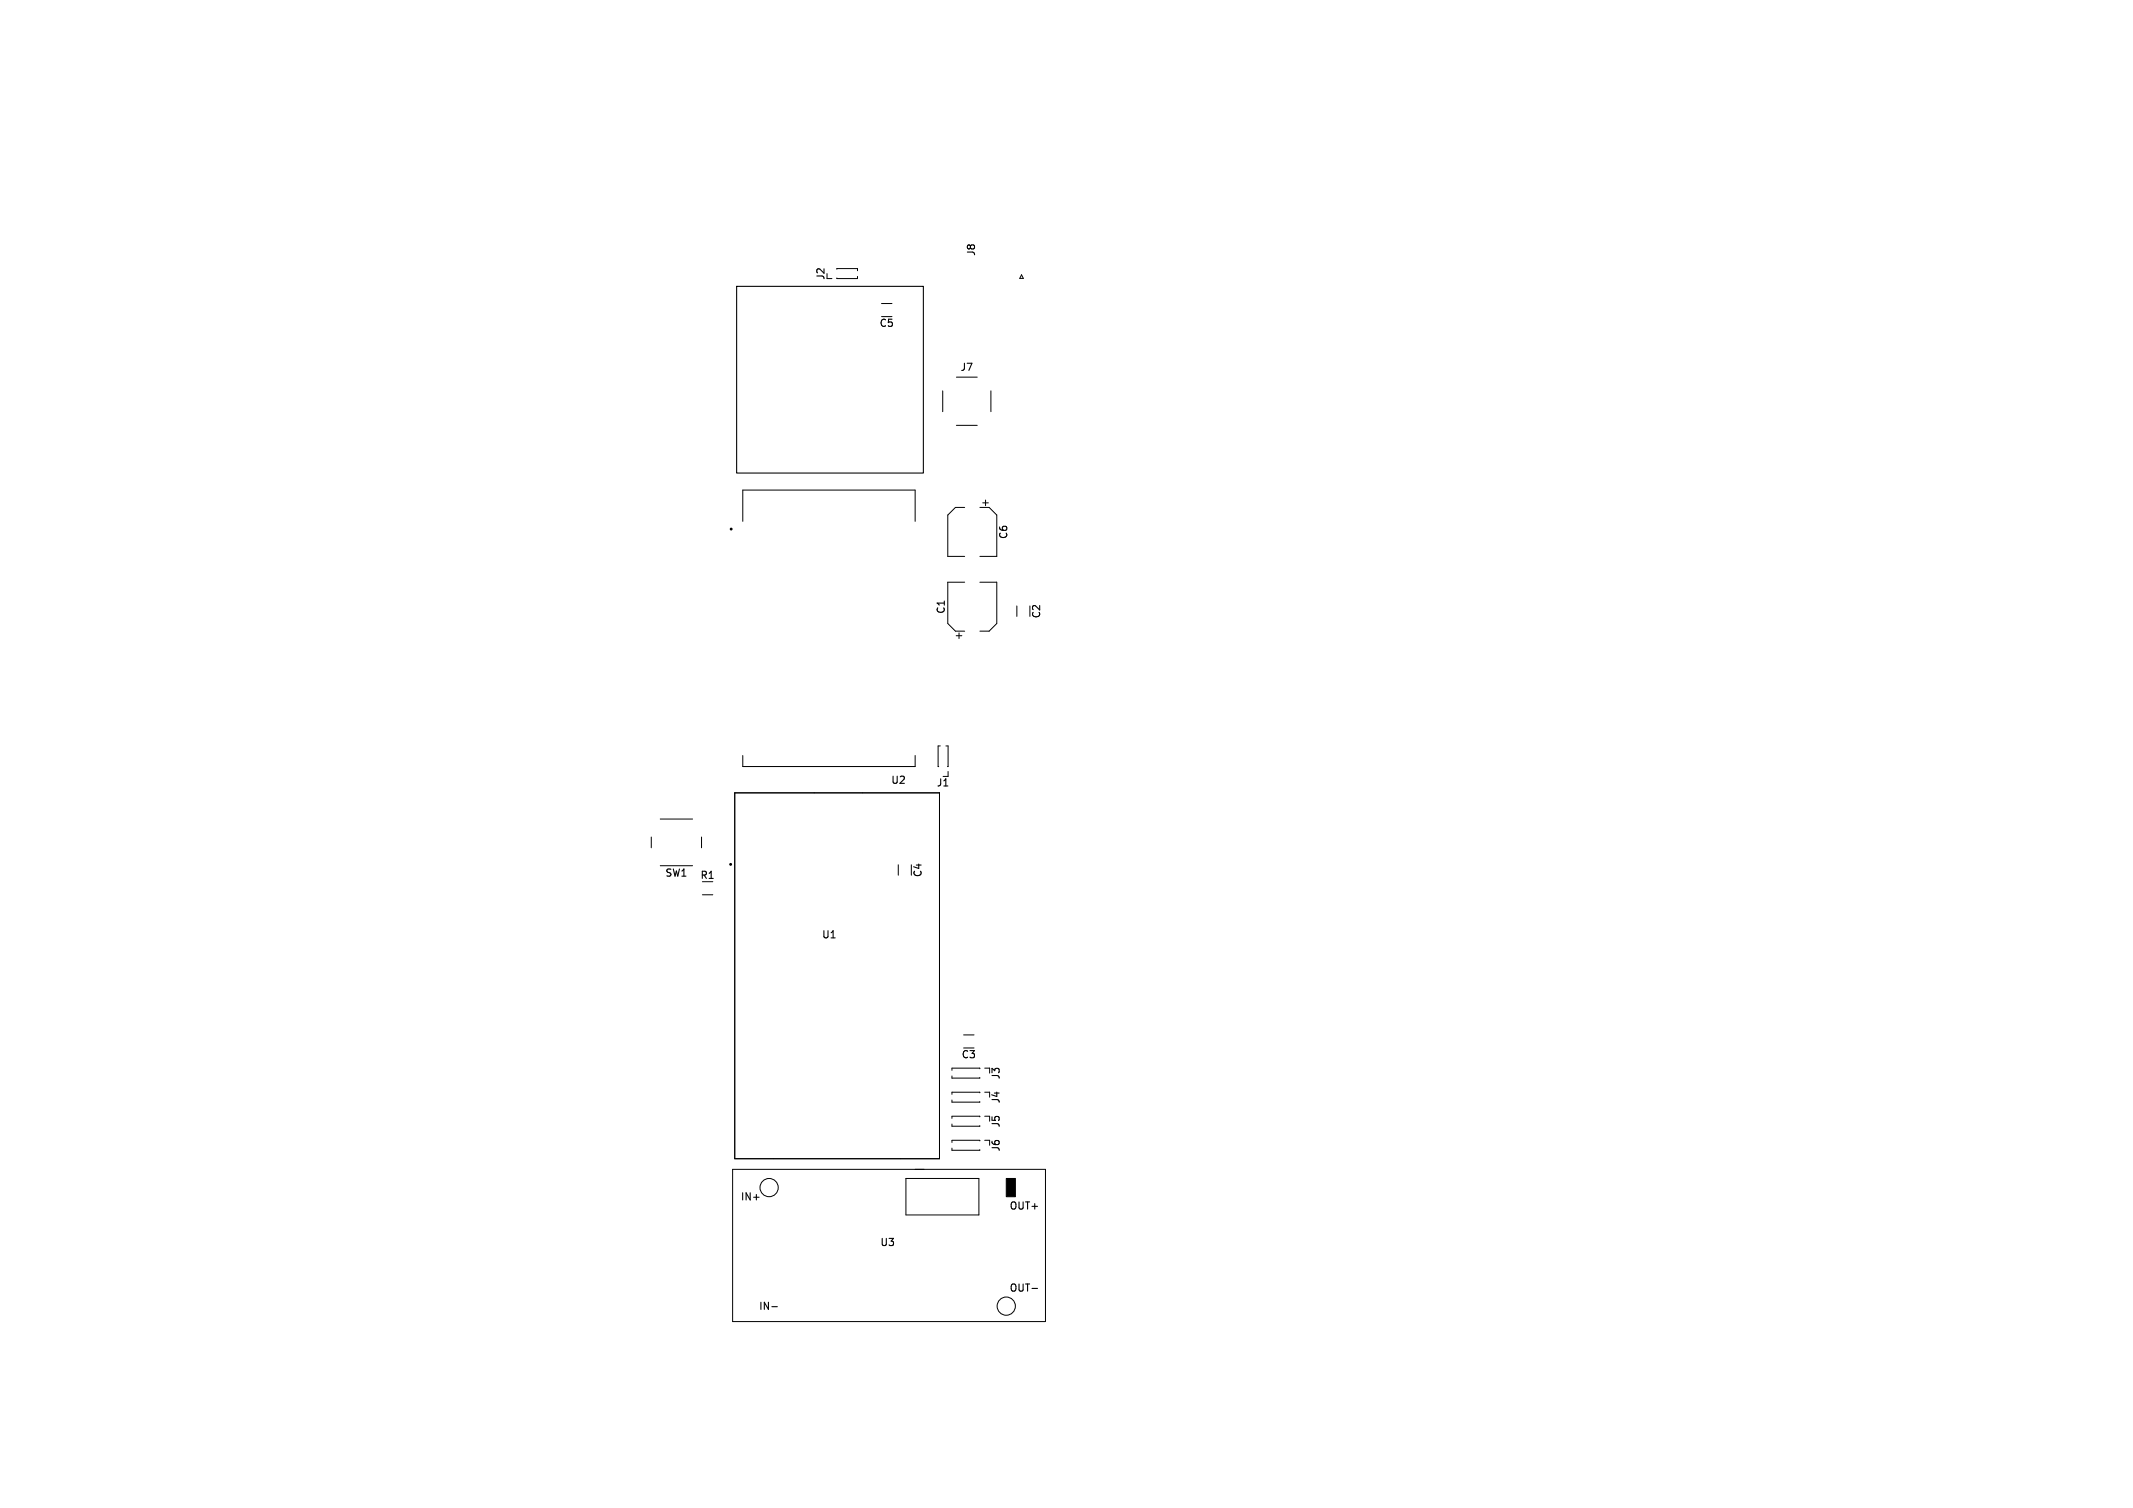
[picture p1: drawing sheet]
<svg xmlns="http://www.w3.org/2000/svg" width="297mm" height="210mm" viewBox="0 0 297 210" stroke-linecap="round" stroke-linejoin="round" font-family="sans-serif">
<defs><g id="words">
<g font-size="1.4">
<text x="136" y="35.8" transform="rotate(-90 136 35.8)">J8</text>
<text x="115" y="39.1" transform="rotate(-90 115 39.1)">J2</text>
<text x="122.4" y="45.7">C5</text>
<text x="133.6" y="51.9">J7</text>
<text x="140.5" y="75.2" transform="rotate(-90 140.5 75.2)">C6</text>
<text x="131.8" y="85.6" transform="rotate(-90 131.8 85.6)">C1</text>
<text x="145" y="86.2" transform="rotate(-90 145 86.2)">C2</text>
<text x="124" y="109.4">U2</text>
<text x="130.3" y="109.7">J1</text>
<text x="92.5" y="122.3">SW1</text>
<text x="97.4" y="122.6">R1</text>
<text x="128.5" y="122.3" transform="rotate(-90 128.5 122.3)">C4</text>
<text x="114.4" y="130.9">U1</text>
<text x="133.8" y="147.6">C3</text>
<text x="139.4" y="153.8" transform="rotate(-90 139.4 153.8)">J4</text>
<text x="139.4" y="150.4" transform="rotate(-90 139.4 150.4)">J3</text>
<text x="139.4" y="160.5" transform="rotate(-90 139.4 160.5)">J6</text>
<text x="139.4" y="157.1" transform="rotate(-90 139.4 157.1)">J5</text>
<text x="103" y="167.4">IN+</text>
<text x="122.5" y="173.7">U3</text>
<text x="140.5" y="168.7">OUT+</text>
<text x="105.6" y="182.6">IN-</text>
<text x="140.5" y="180.1">OUT-</text>
</g>
</g></defs>
<path d="M102.6 39.9h26v26h-26zM104.9 166.7h.8M143.7 179.4h.8M107.5 182h.7" fill="none" stroke="#000" stroke-width=".15"/>
<g fill="none" stroke="#000" stroke-width=".14">
<path d="M115.2 38.8h.6M116.5 37.5v-.1h2.9v.3M119.4 38.5v.3h-2.9v-.1M142.2 38.3l.3 .5h-.5zM122.7 44.1h1.5M122.7 42.3h1.5M131.3 54.4v2.9M133.2 52.5h2.9M133.2 59.2h2.9M138 54.4v2.9M103.4 72.6v-4.3h24v4.3M134.3 70.7h-1.3l-1 1v5.8h2.3"/>
<path d="M136.4 70.7h1.3l1.1 1v5.8h-2.4M136.8 70h.8M137.2 69.6v.8M133.1 88.5h.8M133.5 88.1v.8M134.3 81.1h-2.3v5.7l1 1.1h1.3M136.4 81.1h2.4v5.7l-1.1 1.1h-1.3M141.6 84.4v1.4M143.4 84.4v1.4M90.7 116.6v1.5M91.9 114.1h4.5M97.7 116.6v1.5"/>
<path d="M102.3 110.4h28.5v51h-28.5zM103.4 105.2v1.6h24v-1.6M130.9 103.9h-.3v2.9h.1M131.7 103.9h.3v2.9h-.1M132 107.4v.7h-.7M91.9 120.6h4.5M97.8 124.6h1.5M125.1 120.4v1.5M126.9 120.4v1.5M132.6 149.8v.3h3.8M132.6 153.2v.3h3.8v-.1M132.6 156.5v.3h3.8"/>
<path d="M132.6 159.9v.3h3.8v-.1M134.2 145.9h1.4M134.2 144.1h1.4M136.4 148.8h-3.8v.3M136.4 152.2v-.1h-3.8v.3M136.4 155.5h-3.8v.3M136.4 158.9v-.1h-3.8v.3M137.1 148.8h.7v.6M137.1 152.1h.7v.7M137.1 155.5h.7v.6M137.1 158.8h.7v.7M126.1 164.1h10.2v5.1h-10.2z"/>
<path d="M145.5 184h-43.5v-21.2h43.6v21.2"/>
<circle cx="107.1" cy="165.4" r="1.27"/>
<circle cx="140.1" cy="181.9" r="1.27"/>
</g>
<g fill="none" stroke="#000" stroke-width=".2">
<circle cx="101.8" cy="73.7" r=".1"/>
<circle cx="101.7" cy="120.4" r=".1"/>
</g>
<path d="M140.1 164.1h1.3v2.6h-1.3z" fill="#000" stroke="#000" stroke-width=".14"/>
<use href="#words"/>
</svg>
